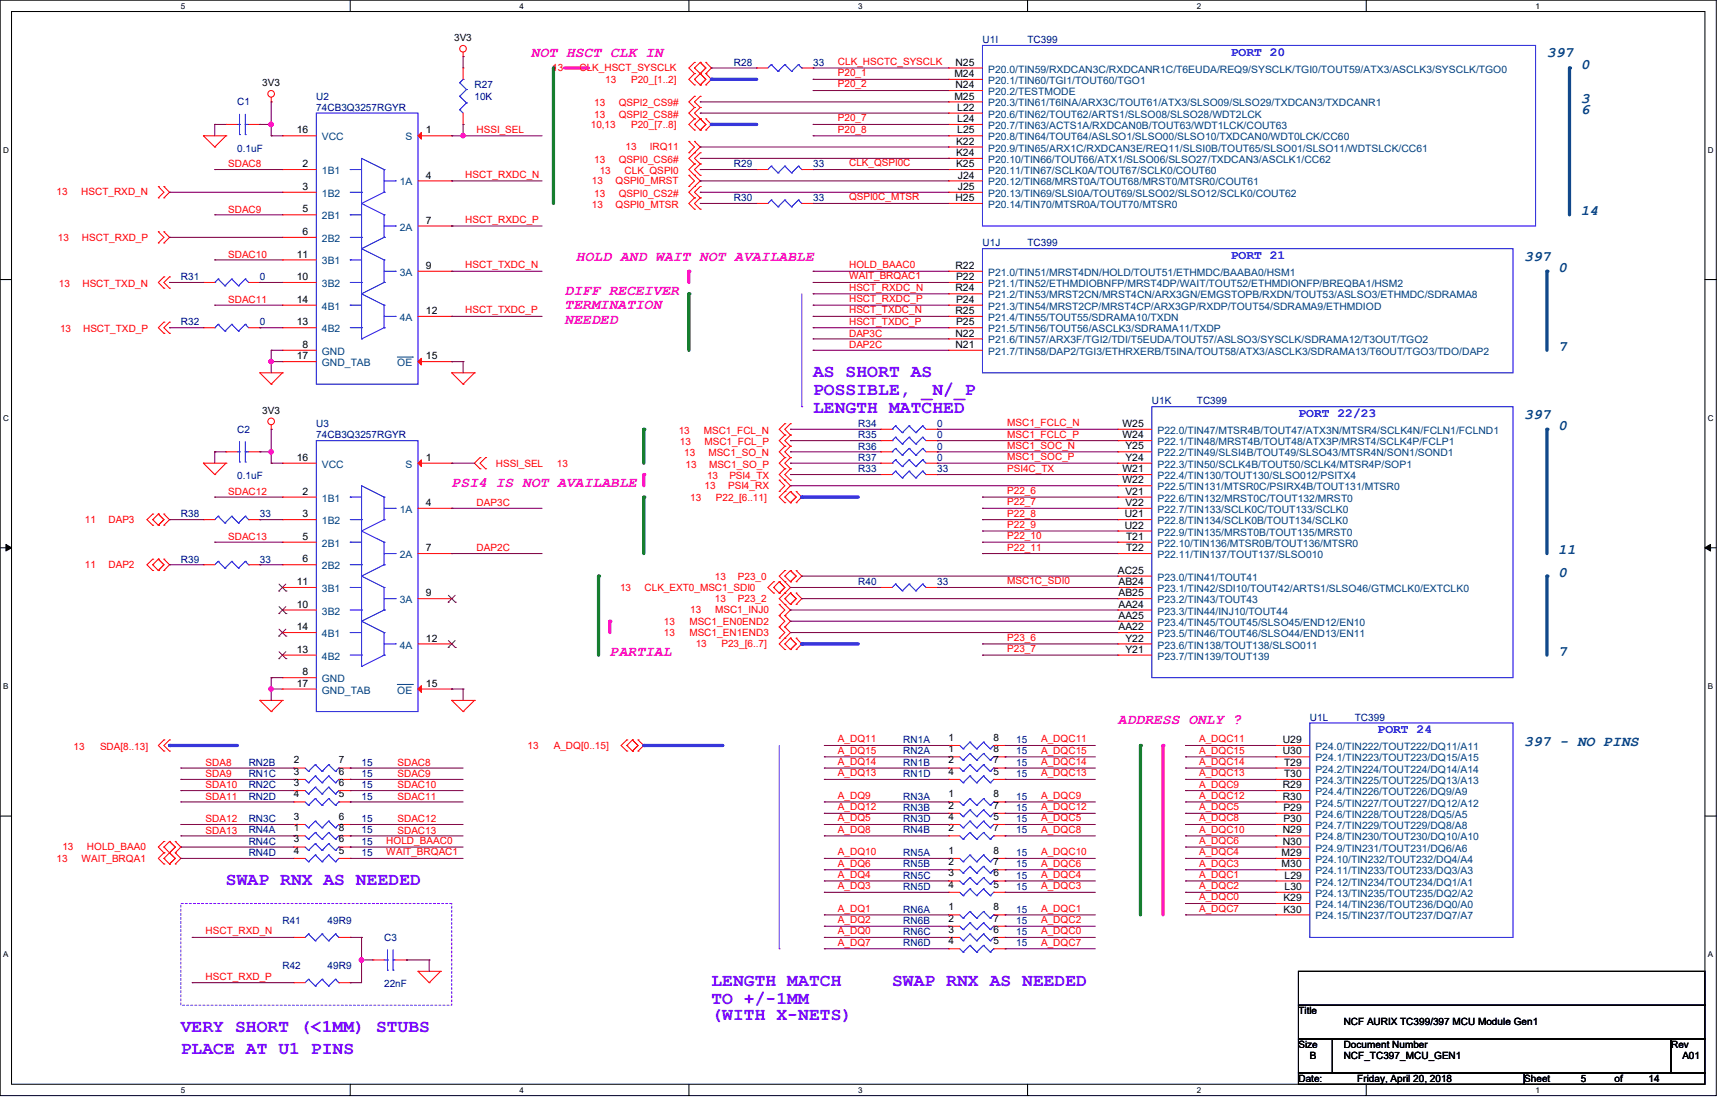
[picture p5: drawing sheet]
<svg xmlns="http://www.w3.org/2000/svg" width="432mm" height="279mm" viewBox="0 0 432 279" stroke-linecap="round" stroke-linejoin="round" font-family="sans-serif">
<defs><g id="words">
<g font-size="4.5" fill="#8000ff">
<text x="203.1" y="94.1">AS SHORT AS</text>
<text x="203.1" y="98.6">POSSIBLE, _N/_P</text>
<text x="203.1" y="103">LENGTH MATCHED</text>
<text x="56.4" y="220.9">SWAP RNX AS NEEDED</text>
<text x="177.7" y="246.3">LENGTH MATCH</text>
<text x="177.7" y="250.8">TO +/-1MM</text>
<text x="222.8" y="246.3">SWAP RNX AS NEEDED</text>
<text x="45.2" y="257.6">VERY SHORT (&lt;1MM) STUBS</text>
<text x="177.7" y="254.8">(WITH X-NETS)</text>
<text x="45.2" y="263.2">PLACE AT U1 PINS</text>
</g>
<g font-size="3.6" fill="#f0f">
<text x="132.6" y="14.4">NOT HSCT CLK IN</text>
<text x="143.8" y="65.1">HOLD AND WAIT NOT AVAILABLE</text>
<text x="141" y="73.5">DIFF RECEIVER</text>
<text x="141" y="77.2">TERMINATION</text>
<text x="141" y="80.8">NEEDED</text>
<text x="112.8" y="121.5">PSI4 IS NOT AVAILABLE</text>
<text x="152.3" y="163.8">PARTIAL</text>
<text x="279.2" y="180.7">ADDRESS ONLY ?</text>
</g>
<g font-size="3.6" fill="#004080">
<text x="386.3" y="14.4">397</text>
<text x="394.8" y="17.1">0</text>
<text x="394.8" y="25.6">3</text>
<text x="394.8" y="28.4">6</text>
<text x="394.8" y="53.8">14</text>
<text x="380.7" y="65.1">397</text>
<text x="389.1" y="67.9">0</text>
<text x="389.1" y="87.6">7</text>
<text x="380.7" y="104.6">397</text>
<text x="389.1" y="107.4">0</text>
<text x="389.1" y="138.4">11</text>
<text x="389.1" y="144">0</text>
<text x="389.1" y="163.8">7</text>
<text x="380.7" y="186.3">397 - NO PINS</text>
</g>
<g font-size="3.1" fill="#00f">
<text x="307.4" y="13.9">PORT 20</text>
<text x="307.4" y="64.7">PORT 21</text>
<text x="324.3" y="104.1">PORT 22/23</text>
<text x="344" y="183.1">PORT 24</text>
</g>
<g font-size="2.5">
<text x="113.4" y="10.2">3V3</text>
<text x="238.6" y="16.4">N25</text>
<text x="65.5" y="21.5">3V3</text>
<text x="238.3" y="19.2">M24</text>
<text x="238.6" y="22">N24</text>
<text x="238.3" y="24.8">M25</text>
<text x="239.1" y="27.6">L22</text>
<text x="74.1" y="33.3">16</text>
<text x="106.4" y="33.3">1</text>
<text x="239.1" y="30.5">L24</text>
<text x="239.1" y="33.3">L25</text>
<text x="75.6" y="41.7">2</text>
<text x="238.8" y="36.1">K22</text>
<text x="238.8" y="38.9">K24</text>
<text x="238.8" y="41.7">K25</text>
<text x="75.6" y="47.4">3</text>
<text x="106.4" y="44.6">4</text>
<text x="239.2" y="44.6">J24</text>
<text x="239.2" y="47.4">J25</text>
<text x="75.6" y="53">5</text>
<text x="238.6" y="50.2">H25</text>
<text x="75.6" y="58.7">6</text>
<text x="106.4" y="55.8">7</text>
<text x="74.1" y="64.3">11</text>
<text x="74.1" y="69.9">10</text>
<text x="106.4" y="67.1">9</text>
<text x="238.6" y="67.1">R22</text>
<text x="238.8" y="69.9">P22</text>
<text x="74.1" y="75.6">14</text>
<text x="238.6" y="72.8">R24</text>
<text x="238.8" y="75.6">P24</text>
<text x="74.1" y="81.2">13</text>
<text x="106.4" y="78.4">12</text>
<text x="238.6" y="78.4">R25</text>
<text x="238.8" y="81.2">P25</text>
<text x="74.1" y="89.7">17</text>
<text x="75.6" y="86.9">8</text>
<text x="106.4" y="89.7">15</text>
<text x="238.6" y="84">N22</text>
<text x="238.6" y="86.9">N21</text>
<text x="65.5" y="103.3">3V3</text>
<text x="280.3" y="106.6">W25</text>
<text x="280.3" y="109.4">W24</text>
<text x="281" y="112.2">Y25</text>
<text x="74.1" y="115.1">16</text>
<text x="106.4" y="115.1">1</text>
<text x="280.3" y="117.9">W21</text>
<text x="281" y="115.1">Y24</text>
<text x="75.6" y="123.5">2</text>
<text x="280.3" y="120.7">W22</text>
<text x="281" y="123.5">V21</text>
<text x="75.6" y="129.2">3</text>
<text x="106.4" y="126.3">4</text>
<text x="280.9" y="129.2">U21</text>
<text x="280.9" y="132">U22</text>
<text x="281" y="126.3">V22</text>
<text x="75.6" y="134.8">5</text>
<text x="106.4" y="137.6">7</text>
<text x="281.2" y="134.8">T21</text>
<text x="281.2" y="137.6">T22</text>
<text x="75.6" y="140.4">6</text>
<text x="279.2" y="143.3">AC25</text>
<text x="74.1" y="146.1">11</text>
<text x="106.4" y="148.9">9</text>
<text x="279.3" y="146.1">AB24</text>
<text x="279.3" y="148.9">AB25</text>
<text x="74.1" y="151.7">10</text>
<text x="279.3" y="151.7">AA24</text>
<text x="279.3" y="154.5">AA25</text>
<text x="74.1" y="157.4">14</text>
<text x="106.4" y="160.2">12</text>
<text x="279.3" y="157.4">AA22</text>
<text x="281" y="160.2">Y22</text>
<text x="74.1" y="163">13</text>
<text x="281" y="163">Y21</text>
<text x="74.1" y="171.5">17</text>
<text x="75.6" y="168.6">8</text>
<text x="106.4" y="171.5">15</text>
<text x="236.9" y="185">1</text>
<text x="248.2" y="185">8</text>
<text x="320.4" y="185.5">U29</text>
<text x="73.4" y="190.6">2</text>
<text x="84.6" y="190.6">7</text>
<text x="236.9" y="187.8">1</text>
<text x="236.9" y="190.6">2</text>
<text x="248.2" y="187.8">8</text>
<text x="248.2" y="190.6">7</text>
<text x="320.4" y="188.4">U30</text>
<text x="320.7" y="191.2">T29</text>
<text x="73.4" y="193.5">3</text>
<text x="73.4" y="196.3">3</text>
<text x="84.6" y="193.5">6</text>
<text x="84.6" y="196.3">6</text>
<text x="236.9" y="193.5">4</text>
<text x="248.2" y="193.5">5</text>
<text x="320.4" y="196.8">R29</text>
<text x="320.7" y="194">T30</text>
<text x="73.4" y="199.1">4</text>
<text x="84.6" y="199.1">5</text>
<text x="236.9" y="199.1">1</text>
<text x="236.9" y="201.9">2</text>
<text x="248.2" y="199.1">8</text>
<text x="248.2" y="201.9">7</text>
<text x="320.4" y="199.6">R30</text>
<text x="320.5" y="202.5">P29</text>
<text x="73.4" y="204.7">3</text>
<text x="73.4" y="207.6">1</text>
<text x="84.6" y="204.7">6</text>
<text x="84.6" y="207.6">8</text>
<text x="236.9" y="207.6">2</text>
<text x="236.9" y="204.7">4</text>
<text x="248.2" y="207.6">7</text>
<text x="248.2" y="204.7">5</text>
<text x="320.4" y="208.1">N29</text>
<text x="320.5" y="205.3">P30</text>
<text x="73.4" y="213.2">4</text>
<text x="73.4" y="210.4">3</text>
<text x="84.6" y="213.2">5</text>
<text x="84.6" y="210.4">6</text>
<text x="236.9" y="213.2">1</text>
<text x="248.2" y="213.2">8</text>
<text x="320.1" y="213.7">M29</text>
<text x="320.4" y="210.9">N30</text>
<text x="236.9" y="221.7">4</text>
<text x="236.9" y="216">2</text>
<text x="236.9" y="218.8">3</text>
<text x="248.2" y="221.7">5</text>
<text x="248.2" y="216">7</text>
<text x="248.2" y="218.8">6</text>
<text x="320.1" y="216.6">M30</text>
<text x="320.8" y="219.4">L29</text>
<text x="236.9" y="227.3">1</text>
<text x="248.2" y="227.3">8</text>
<text x="320.5" y="225">K29</text>
<text x="320.5" y="227.8">K30</text>
<text x="320.8" y="222.2">L30</text>
<text x="236.9" y="230.1">2</text>
<text x="236.9" y="232.9">3</text>
<text x="248.2" y="230.1">7</text>
<text x="248.2" y="232.9">6</text>
<text x="236.9" y="235.8">4</text>
<text x="248.2" y="235.8">5</text>
<text x="324.3" y="253.2">Title</text>
<text x="335.6" y="256">NCF AURIX TC399/397 MCU Module Gen1</text>
<text x="324.3" y="261.7">Size</text>
<text x="335.6" y="261.7">Document Number</text>
<text x="417.3" y="261.7">Rev</text>
<text x="327.1" y="264.5">B</text>
<text x="335.6" y="264.5">NCF_TC397_MCU_GEN1</text>
<text x="420.2" y="264.5">A01</text>
<text x="324.3" y="270.1">Date:</text>
<text x="339" y="270.1">Friday, April 20, 2018</text>
<text x="380.7" y="270.1">Sheet</text>
<text x="394.8" y="270.1">5</text>
<text x="403.2" y="270.1">of</text>
<text x="411.7" y="270.1">14</text>
</g>
<g font-size="2.5" fill="#000080">
<text x="245.4" y="10.8">U1I</text>
<text x="256.6" y="10.8">TC399</text>
<text x="183.3" y="16.4">R28</text>
<text x="203.1" y="16.4">33</text>
<text x="118.5" y="22.1">R27</text>
<text x="59.3" y="26.3">C1</text>
<text x="79" y="24.9">U2</text>
<text x="79" y="27.7">74CB3Q3257RGYR</text>
<text x="118.5" y="24.9">10K</text>
<text x="59.3" y="37.8">0.1uF</text>
<text x="183.3" y="41.8">R29</text>
<text x="203.1" y="41.8">33</text>
<text x="183.3" y="50.3">R30</text>
<text x="203.1" y="50.3">33</text>
<text x="245.4" y="61.5">U1J</text>
<text x="256.6" y="61.5">TC399</text>
<text x="45.2" y="70">R31</text>
<text x="64.9" y="70">0</text>
<text x="45.2" y="81.2">R32</text>
<text x="64.9" y="81.2">0</text>
<text x="287.7" y="101">U1K</text>
<text x="298.9" y="101">TC399</text>
<text x="79" y="106.6">U3</text>
<text x="214.3" y="106.6">R34</text>
<text x="234.1" y="106.6">0</text>
<text x="59.3" y="108">C2</text>
<text x="79" y="109.4">74CB3Q3257RGYR</text>
<text x="214.3" y="109.4">R35</text>
<text x="214.3" y="112.3">R36</text>
<text x="234.1" y="109.4">0</text>
<text x="234.1" y="112.3">0</text>
<text x="59.3" y="119.6">0.1uF</text>
<text x="214.3" y="117.9">R33</text>
<text x="214.3" y="115.1">R37</text>
<text x="234.1" y="117.9">33</text>
<text x="234.1" y="115.1">0</text>
<text x="45.2" y="129.2">R38</text>
<text x="64.9" y="129.2">33</text>
<text x="45.2" y="140.5">R39</text>
<text x="64.9" y="140.5">33</text>
<text x="214.3" y="146.1">R40</text>
<text x="234.1" y="146.1">33</text>
<text x="327.1" y="179.9">U1L</text>
<text x="338.4" y="179.9">TC399</text>
<text x="225.6" y="185.5">RN1A</text>
<text x="253.8" y="185.5">15</text>
<text x="62.1" y="191.2">RN2B</text>
<text x="90.3" y="191.2">15</text>
<text x="225.6" y="188.4">RN2A</text>
<text x="225.6" y="191.2">RN1B</text>
<text x="253.8" y="188.4">15</text>
<text x="253.8" y="191.2">15</text>
<text x="62.1" y="194">RN1C</text>
<text x="62.1" y="196.9">RN2C</text>
<text x="90.3" y="194">15</text>
<text x="90.3" y="196.9">15</text>
<text x="225.6" y="194">RN1D</text>
<text x="253.8" y="194">15</text>
<text x="62.1" y="199.6">RN2D</text>
<text x="90.3" y="199.6">15</text>
<text x="225.6" y="199.6">RN3A</text>
<text x="225.6" y="202.5">RN3B</text>
<text x="253.8" y="199.6">15</text>
<text x="253.8" y="202.5">15</text>
<text x="62.1" y="205.3">RN3C</text>
<text x="62.1" y="208.1">RN4A</text>
<text x="90.3" y="205.3">15</text>
<text x="90.3" y="208.1">15</text>
<text x="225.6" y="208.1">RN4B</text>
<text x="225.6" y="205.3">RN3D</text>
<text x="253.8" y="208.1">15</text>
<text x="253.8" y="205.3">15</text>
<text x="62.1" y="213.7">RN4D</text>
<text x="62.1" y="210.9">RN4C</text>
<text x="90.3" y="213.7">15</text>
<text x="90.3" y="210.9">15</text>
<text x="225.6" y="213.7">RN5A</text>
<text x="253.8" y="213.7">15</text>
<text x="225.6" y="216.6">RN5B</text>
<text x="225.6" y="219.4">RN5C</text>
<text x="253.8" y="216.6">15</text>
<text x="253.8" y="219.4">15</text>
<text x="225.6" y="222.2">RN5D</text>
<text x="225.6" y="227.8">RN6A</text>
<text x="253.8" y="222.2">15</text>
<text x="253.8" y="227.8">15</text>
<text x="70.5" y="230.7">R41</text>
<text x="81.8" y="230.7">49R9</text>
<text x="225.6" y="230.7">RN6B</text>
<text x="225.6" y="233.5">RN6C</text>
<text x="253.8" y="230.7">15</text>
<text x="253.8" y="233.5">15</text>
<text x="95.9" y="234.9">C3</text>
<text x="225.6" y="236.3">RN6D</text>
<text x="253.8" y="236.3">15</text>
<text x="70.5" y="241.9">R42</text>
<text x="81.8" y="241.9">49R9</text>
<text x="95.9" y="246.5">22nF</text>
</g>
<g font-size="2.5" fill="#f00">
<text x="137.9" y="17.8">13</text>
<text x="144.7" y="17.8">CLK_HSCT_SYSCLK</text>
<text x="209.3" y="16.2">CLK_HSCTC_SYSCLK</text>
<text x="151.2" y="20.6">13</text>
<text x="157.6" y="20.6">P20_[1..2]</text>
<text x="209.3" y="19">P20_1</text>
<text x="209.3" y="21.8">P20_2</text>
<text x="148.4" y="26.5">13</text>
<text x="148.4" y="29.4">13</text>
<text x="154.6" y="26.5">QSPI2_CS9#</text>
<text x="154.6" y="29.4">QSPI2_CS8#</text>
<text x="119" y="33.1">HSSI_SEL</text>
<text x="147.5" y="31.9">10,13</text>
<text x="157.6" y="31.9">P20_[7..8]</text>
<text x="209.3" y="30.3">P20_7</text>
<text x="209.3" y="33.1">P20_8</text>
<text x="57" y="41.8">SDAC8</text>
<text x="148.4" y="40.6">13</text>
<text x="154.6" y="40.6">QSPI0_CS6#</text>
<text x="156.3" y="37.5">13</text>
<text x="162.3" y="37.5">IRQ11</text>
<text x="212" y="41.6">CLK_QSPI0C</text>
<text x="116.2" y="44.4">HSCT_RXDC_N</text>
<text x="147.8" y="46">13</text>
<text x="149.8" y="43.5">13</text>
<text x="153.8" y="46">QSPI0_MRST</text>
<text x="156" y="43.5">CLK_QSPI0</text>
<text x="14.1" y="48.8">13</text>
<text x="20.3" y="48.8">HSCT_RXD_N</text>
<text x="57" y="53.1">SDAC9</text>
<text x="147.8" y="51.9">13</text>
<text x="148.4" y="49.1">13</text>
<text x="153.8" y="51.9">QSPI0_MTSR</text>
<text x="154.6" y="49.1">QSPI0_CS2#</text>
<text x="212" y="50">QSPI0C_MTSR</text>
<text x="116.2" y="55.7">HSCT_RXDC_P</text>
<text x="14.4" y="60.1">13</text>
<text x="20.4" y="60.1">HSCT_RXD_P</text>
<text x="57" y="64.3">SDAC10</text>
<text x="14.7" y="71.7">13</text>
<text x="20.6" y="71.7">HSCT_TXD_N</text>
<text x="116.2" y="67">HSCT_TXDC_N</text>
<text x="212" y="67">HOLD_BAAC0</text>
<text x="212" y="69.8">WAIT_BRQAC1</text>
<text x="57" y="75.7">SDAC11</text>
<text x="212" y="75.4">HSCT_RXDC_P</text>
<text x="212" y="72.6">HSCT_RXDC_N</text>
<text x="15" y="82.9">13</text>
<text x="20.7" y="82.9">HSCT_TXD_P</text>
<text x="116.2" y="78.2">HSCT_TXDC_P</text>
<text x="212" y="81.1">HSCT_TXDC_P</text>
<text x="212" y="78.2">HSCT_TXDC_N</text>
<text x="212" y="86.9">DAP2C</text>
<text x="212" y="84.1">DAP3C</text>
<text x="251.5" y="106.4">MSC1_FCLC_N</text>
<text x="169.5" y="108.3">13</text>
<text x="169.8" y="111.1">13</text>
<text x="170.9" y="114">13</text>
<text x="175.8" y="108.3">MSC1_FCL_N</text>
<text x="175.9" y="111.1">MSC1_FCL_P</text>
<text x="176.9" y="114">MSC1_SO_N</text>
<text x="251.5" y="109.3">MSC1_FCLC_P</text>
<text x="251.5" y="112.1">MSC1_SOC_N</text>
<text x="123.8" y="116.5">HSSI_SEL</text>
<text x="139.1" y="116.5">13</text>
<text x="171.2" y="116.8">13</text>
<text x="176.6" y="119.6">13</text>
<text x="177.1" y="116.8">MSC1_SO_P</text>
<text x="182.2" y="119.6">PSI4_TX</text>
<text x="251.5" y="117.7">PSI4C_TX</text>
<text x="251.5" y="114.9">MSC1_SOC_P</text>
<text x="57" y="123.6">SDAC12</text>
<text x="172.3" y="125">13</text>
<text x="176" y="122.1">13</text>
<text x="178.8" y="125">P22_[6..11]</text>
<text x="181.9" y="122.1">PSI4_RX</text>
<text x="251.5" y="123.4">P22_6</text>
<text x="21.2" y="130.6">11</text>
<text x="27.1" y="130.6">DAP3</text>
<text x="119" y="126.4">DAP3C</text>
<text x="251.5" y="126.2">P22_7</text>
<text x="251.5" y="129">P22_8</text>
<text x="251.5" y="131.8">P22_9</text>
<text x="57" y="134.8">SDAC13</text>
<text x="119" y="137.7">DAP2C</text>
<text x="251.5" y="134.6">P22_10</text>
<text x="251.5" y="137.5">P22_11</text>
<text x="21.2" y="141.9">11</text>
<text x="27.1" y="141.9">DAP2</text>
<text x="154.9" y="147.5">13</text>
<text x="161" y="147.5">CLK_EXT0_MSC1_SDI0</text>
<text x="178.5" y="144.7">13</text>
<text x="184.3" y="144.7">P23_0</text>
<text x="251.5" y="145.9">MSC1C_SDI0</text>
<text x="165.8" y="156">13</text>
<text x="172.2" y="156">MSC1_EN0END2</text>
<text x="172.3" y="153.2">13</text>
<text x="178.5" y="150.3">13</text>
<text x="178.6" y="153.2">MSC1_INJ0</text>
<text x="184.3" y="150.3">P23_2</text>
<text x="165.8" y="158.8">13</text>
<text x="172.2" y="158.8">MSC1_EN1END3</text>
<text x="173.7" y="161.6">13</text>
<text x="180.2" y="161.6">P23_[6..7]</text>
<text x="251.5" y="160">P23_6</text>
<text x="251.5" y="162.8">P23_7</text>
<text x="209.3" y="185.4">A_DQ11</text>
<text x="260" y="185.4">A_DQC11</text>
<text x="299.5" y="185.4">A_DQC11</text>
<text x="18.4" y="187.2">13</text>
<text x="25" y="187.2">SDA[8..13]</text>
<text x="51.4" y="191.2">SDA8</text>
<text x="99.3" y="191.2">SDAC8</text>
<text x="131.7" y="187">13</text>
<text x="138.3" y="187">A_DQ[0..15]</text>
<text x="209.3" y="191">A_DQ14</text>
<text x="209.3" y="188.2">A_DQ15</text>
<text x="260" y="191">A_DQC14</text>
<text x="260" y="188.2">A_DQC15</text>
<text x="299.5" y="191">A_DQC14</text>
<text x="299.5" y="188.2">A_DQC15</text>
<text x="51.4" y="194.1">SDA9</text>
<text x="51.4" y="196.9">SDA10</text>
<text x="99.3" y="194.1">SDAC9</text>
<text x="99.3" y="196.9">SDAC10</text>
<text x="209.3" y="193.8">A_DQ13</text>
<text x="260" y="193.8">A_DQC13</text>
<text x="299.5" y="196.6">A_DQC9</text>
<text x="299.5" y="193.8">A_DQC13</text>
<text x="51.4" y="199.7">SDA11</text>
<text x="99.3" y="199.7">SDAC11</text>
<text x="209.3" y="199.5">A_DQ9</text>
<text x="209.3" y="202.3">A_DQ12</text>
<text x="260" y="199.5">A_DQC9</text>
<text x="260" y="202.3">A_DQC12</text>
<text x="299.5" y="202.3">A_DQC5</text>
<text x="299.5" y="199.5">A_DQC12</text>
<text x="51.4" y="205.3">SDA12</text>
<text x="51.4" y="208.2">SDA13</text>
<text x="99.3" y="205.3">SDAC12</text>
<text x="99.3" y="208.2">SDAC13</text>
<text x="209.3" y="205.1">A_DQ5</text>
<text x="209.3" y="207.9">A_DQ8</text>
<text x="260" y="205.1">A_DQC5</text>
<text x="260" y="207.9">A_DQC8</text>
<text x="299.5" y="205.1">A_DQC8</text>
<text x="299.5" y="207.9">A_DQC10</text>
<text x="14.1" y="215.2">13</text>
<text x="15.6" y="212.3">13</text>
<text x="20.3" y="215.2">WAIT_BRQA1</text>
<text x="21.7" y="212.3">HOLD_BAA0</text>
<text x="96.5" y="210.7">HOLD_BAAC0</text>
<text x="96.5" y="213.6">WAIT_BRQAC1</text>
<text x="209.3" y="213.6">A_DQ10</text>
<text x="260" y="213.6">A_DQC10</text>
<text x="299.5" y="213.6">A_DQC4</text>
<text x="299.5" y="210.7">A_DQC6</text>
<text x="209.3" y="219.2">A_DQ4</text>
<text x="209.3" y="216.4">A_DQ6</text>
<text x="260" y="219.2">A_DQC4</text>
<text x="260" y="216.4">A_DQC6</text>
<text x="299.5" y="219.2">A_DQC1</text>
<text x="299.5" y="216.4">A_DQC3</text>
<text x="209.3" y="227.7">A_DQ1</text>
<text x="209.3" y="222">A_DQ3</text>
<text x="260" y="227.7">A_DQC1</text>
<text x="260" y="222">A_DQC3</text>
<text x="299.5" y="224.8">A_DQC0</text>
<text x="299.5" y="222">A_DQC2</text>
<text x="299.5" y="227.7">A_DQC7</text>
<text x="51.4" y="233.3">HSCT_RXD_N</text>
<text x="209.3" y="233.3">A_DQ0</text>
<text x="209.3" y="230.5">A_DQ2</text>
<text x="260" y="233.3">A_DQC0</text>
<text x="260" y="230.5">A_DQC2</text>
<text x="209.3" y="236.1">A_DQ7</text>
<text x="260" y="236.1">A_DQC7</text>
<text x="51.4" y="244.6">HSCT_RXD_P</text>
</g>
<g font-size="2.5" fill="#004080">
<text x="246.8" y="18.1">P20.0/TIN59/RXDCAN3C/RXDCANR1C/T6EUDA/REQ9/SYSCLK/TGI0/TOUT59/ATX3/ASCLK3/SYSCLK/TGO0</text>
<text x="246.8" y="21">P20.1/TIN60/TGI1/TOUT60/TGO1</text>
<text x="246.8" y="23.7">P20.2/TESTMODE</text>
<text x="246.8" y="26.6">P20.3/TIN61/T6INA/ARX3C/TOUT61/ATX3/SLSO09/SLSO29/TXDCAN3/TXDCANR1</text>
<text x="246.8" y="29.4">P20.6/TIN62/TOUT62/ARTS1/SLSO08/SLSO28/WDT2LCK</text>
<text x="80.4" y="35.1">VCC</text>
<text x="101.3" y="35.1">S</text>
<text x="246.8" y="32.2">P20.7/TIN63/ACTS1A/RXDCAN0B/TOUT63/WDT1LCK/COUT63</text>
<text x="246.8" y="35.1">P20.8/TIN64/TOUT64/ASLSO1/SLSO00/SLSO10/TXDCAN0/WDT0LCK/CC60</text>
<text x="246.8" y="37.8">P20.9/TIN65/ARX1C/RXDCAN3E/REQ11/SLSI0B/TOUT65/SLSO01/SLSO11/WDTSLCK/CC61</text>
<text x="246.8" y="40.7">P20.10/TIN66/TOUT66/ATX1/SLSO06/SLSO27/TXDCAN3/ASCLK1/CC62</text>
<text x="80.4" y="43.5">1B1</text>
<text x="99.8" y="46.3">1A</text>
<text x="246.8" y="43.5">P20.11/TIN67/SCLK0A/TOUT67/SCLK0/COUT60</text>
<text x="246.8" y="46.3">P20.12/TIN68/MRST0A/TOUT68/MRST0/MTSR0/COUT61</text>
<text x="80.4" y="49.1">1B2</text>
<text x="246.8" y="49.1">P20.13/TIN69/SLSI0A/TOUT69/SLSO02/SLSO12/SCLK0/COUT62</text>
<text x="246.8" y="51.9">P20.14/TIN70/MTSR0A/TOUT70/MTSR0</text>
<text x="80.4" y="54.8">2B1</text>
<text x="99.8" y="57.6">2A</text>
<text x="80.4" y="60.4">2B2</text>
<text x="80.4" y="66">3B1</text>
<text x="80.4" y="71.7">3B2</text>
<text x="99.8" y="68.9">3A</text>
<text x="246.8" y="68.9">P21.0/TIN51/MRST4DN/HOLD/TOUT51/ETHMDC/BAABA0/HSM1</text>
<text x="246.8" y="71.7">P21.1/TIN52/ETHMDIOBNFP/MRST4DP/WAIT/TOUT52/ETHMDIONFP/BREQBA1/HSM2</text>
<text x="80.4" y="77.3">4B1</text>
<text x="246.8" y="74.5">P21.2/TIN53/MRST2CN/MRST4CN/ARX3GN/EMGSTOPB/RXDN/TOUT53/ASLSO3/ETHMDC/SDRAMA8</text>
<text x="246.8" y="77.3">P21.3/TIN54/MRST2CP/MRST4CP/ARX3GP/RXDP/TOUT54/SDRAMA9/ETHMDIOD</text>
<text x="80.4" y="83">4B2</text>
<text x="99.8" y="80.1">4A</text>
<text x="246.8" y="80.1">P21.4/TIN55/TOUT55/SDRAMA10/TXDN</text>
<text x="246.8" y="83">P21.5/TIN56/TOUT56/ASCLK3/SDRAMA11/TXDP</text>
<text x="80.4" y="88.6">GND</text>
<text x="246.8" y="85.8">P21.6/TIN57/ARX3F/TGI2/TDI/T5EUDA/TOUT57/ASLSO3/SYSCLK/SDRAMA12/T3OUT/TGO2</text>
<text x="246.8" y="88.6">P21.7/TIN58/DAP2/TGI3/ETHRXERB/T5INA/TOUT58/ATX3/ASCLK3/SDRAMA13/T6OUT/TGO3/TDO/DAP2</text>
<text x="80.4" y="91.4">GND_TAB</text>
<text x="99.2" y="91.4">OE</text>
<text x="289" y="108.3">P22.0/TIN47/MTSR4B/TOUT47/ATX3N/MTSR4/SCLK4N/FCLN1/FCLND1</text>
<text x="289" y="111.2">P22.1/TIN48/MRST4B/TOUT48/ATX3P/MRST4/SCLK4P/FCLP1</text>
<text x="289" y="114">P22.2/TIN49/SLSI4B/TOUT49/SLSO43/MTSR4N/SON1/SOND1</text>
<text x="80.4" y="116.8">VCC</text>
<text x="101.3" y="116.8">S</text>
<text x="289" y="116.8">P22.3/TIN50/SCLK4B/TOUT50/SCLK4/MTSR4P/SOP1</text>
<text x="289" y="119.6">P22.4/TIN130/TOUT130/SLSO012/PSITX4</text>
<text x="80.4" y="125.3">1B1</text>
<text x="289" y="122.4">P22.5/TIN131/MTSR0C/PSIRX4B/TOUT131/MTSR0</text>
<text x="289" y="125.3">P22.6/TIN132/MRST0C/TOUT132/MRST0</text>
<text x="80.4" y="130.9">1B2</text>
<text x="99.8" y="128.1">1A</text>
<text x="289" y="128.1">P22.7/TIN133/SCLK0C/TOUT133/SCLK0</text>
<text x="289" y="130.9">P22.8/TIN134/SCLK0B/TOUT134/SCLK0</text>
<text x="80.4" y="136.5">2B1</text>
<text x="289" y="133.7">P22.9/TIN135/MRST0B/TOUT135/MRST0</text>
<text x="289" y="136.5">P22.10/TIN136/MTSR0B/TOUT136/MTSR0</text>
<text x="80.4" y="142.2">2B2</text>
<text x="99.8" y="139.4">2A</text>
<text x="289" y="139.4">P22.11/TIN137/TOUT137/SLSO010</text>
<text x="80.4" y="147.8">3B1</text>
<text x="289" y="145">P23.0/TIN41/TOUT41</text>
<text x="289" y="147.8">P23.1/TIN42/SDI10/TOUT42/ARTS1/SLSO46/GTMCLK0/EXTCLK0</text>
<text x="80.4" y="153.5">3B2</text>
<text x="99.8" y="150.6">3A</text>
<text x="289" y="150.6">P23.2/TIN43/TOUT43</text>
<text x="289" y="153.5">P23.3/TIN44/INJ10/TOUT44</text>
<text x="80.4" y="159.1">4B1</text>
<text x="99.8" y="161.9">4A</text>
<text x="289" y="156.3">P23.4/TIN45/TOUT45/SLSO45/END12/EN10</text>
<text x="289" y="159.1">P23.5/TIN46/TOUT46/SLSO44/END13/EN11</text>
<text x="289" y="161.9">P23.6/TIN138/TOUT138/SLSO011</text>
<text x="80.4" y="164.7">4B2</text>
<text x="289" y="164.7">P23.7/TIN139/TOUT139</text>
<text x="80.4" y="170.4">GND</text>
<text x="80.4" y="173.2">GND_TAB</text>
<text x="99.2" y="173.2">OE</text>
<text x="328.5" y="187.3">P24.0/TIN222/TOUT222/DQ11/A11</text>
<text x="328.5" y="190.1">P24.1/TIN223/TOUT223/DQ15/A15</text>
<text x="328.5" y="192.9">P24.2/TIN224/TOUT224/DQ14/A14</text>
<text x="328.5" y="195.8">P24.3/TIN225/TOUT225/DQ13/A13</text>
<text x="328.5" y="198.5">P24.4/TIN226/TOUT226/DQ9/A9</text>
<text x="328.5" y="201.4">P24.5/TIN227/TOUT227/DQ12/A12</text>
<text x="328.5" y="204.2">P24.6/TIN228/TOUT228/DQ5/A5</text>
<text x="328.5" y="207">P24.7/TIN229/TOUT229/DQ8/A8</text>
<text x="328.5" y="209.8">P24.8/TIN230/TOUT230/DQ10/A10</text>
<text x="328.5" y="212.6">P24.9/TIN231/TOUT231/DQ6/A6</text>
<text x="328.5" y="215.5">P24.10/TIN232/TOUT232/DQ4/A4</text>
<text x="328.5" y="218.3">P24.11/TIN233/TOUT233/DQ3/A3</text>
<text x="328.5" y="221.1">P24.12/TIN234/TOUT234/DQ1/A1</text>
<text x="328.5" y="223.9">P24.13/TIN235/TOUT235/DQ2/A2</text>
<text x="328.5" y="226.7">P24.14/TIN236/TOUT236/DQ0/A0</text>
<text x="328.5" y="229.6">P24.15/TIN237/TOUT237/DQ7/A7</text>
</g>
<g font-size="2">
<text x="45.2" y="2.2">5</text>
<text x="129.8" y="2.2">4</text>
<text x="214.3" y="2.2">3</text>
<text x="298.9" y="2.2">2</text>
<text x="383.5" y="2.2">1</text>
<text x=".8" y="38.1">D</text>
<text x="426.5" y="38.1">D</text>
<text x=".8" y="105.1">C</text>
<text x="426.5" y="105.1">C</text>
<text x=".8" y="172">B</text>
<text x="426.5" y="172">B</text>
<text x=".8" y="239">A</text>
<text x="426.5" y="239">A</text>
<text x="45.2" y="272.9">5</text>
<text x="129.8" y="272.9">4</text>
<text x="214.3" y="272.9">3</text>
<text x="298.9" y="272.9">2</text>
<text x="383.5" y="272.9">1</text>
</g>
</g></defs>
<path d="M0 0h428.6v273.6h-428.6zM2.9 2.9h422.9v267.8h-422.9z" fill="none" stroke="#000" stroke-width=".25"/>
<g fill="#fff">
<path d="M45.2 .4h1.1v2.2h-1.1z"/>
<path d="M45.2 271.1h1.1v2.2h-1.1z"/>
</g>
<path d="M87.5 0v2.9M87.5 270.7v2.9" fill="none" stroke="#000" stroke-width=".25"/>
<g fill="#fff">
<path d="M129.8 .4h1.1v2.2h-1.1z"/>
<path d="M129.8 271.1h1.1v2.2h-1.1z"/>
</g>
<path d="M172 0v2.9M172 270.7v2.9" fill="none" stroke="#000" stroke-width=".25"/>
<g fill="#fff">
<path d="M214.3 .4h1.1v2.2h-1.1z"/>
<path d="M214.3 271.1h1.1v2.2h-1.1z"/>
</g>
<path d="M256.6 0v2.9M256.6 270.7v2.9" fill="none" stroke="#000" stroke-width=".25"/>
<g fill="#fff">
<path d="M298.9 .4h1.1v2.2h-1.1z"/>
<path d="M298.9 271.1h1.1v2.2h-1.1z"/>
</g>
<path d="M341.2 0v2.9M341.2 270.7v2.9" fill="none" stroke="#000" stroke-width=".25"/>
<g fill="#fff">
<path d="M383.5 .4h1.1v2.2h-1.1z"/>
<path d="M383.5 271.1h1.1v2.2h-1.1z"/>
<path d="M.8 36.3h1.4v2.3h-1.4z"/>
<path d="M426.5 36.3h1.4v2.3h-1.4z"/>
<path d="M.8 103.3h1.4v2.2h-1.4z"/>
<path d="M426.5 103.3h1.4v2.2h-1.4z"/>
</g>
<path d="M0 69.8h2.9M425.8 69.8h2.8" fill="none" stroke="#000" stroke-width=".25"/>
<g fill="#fff">
<path d="M.8 170.2h1.3v2.3h-1.3z"/>
<path d="M426.5 170.2h1.3v2.3h-1.3z"/>
</g>
<path d="M0 136.8h2.9M425.8 136.8h2.8" fill="none" stroke="#000" stroke-width=".25"/>
<path d="M1.5 135.9l1.4 .9-1.4 .8zM425.8 136.8l1.4-.9v1.7z" fill="#000" stroke="#000" stroke-width=".25"/>
<g fill="#fff">
<path d="M.8 237.2h1.3v2.2h-1.3z"/>
<path d="M426.5 237.2h1.3v2.2h-1.3z"/>
</g>
<path d="M0 203.8h2.9M425.8 203.8h2.8" fill="none" stroke="#000" stroke-width=".25"/>
<path d="M45.2 225.6h67.6v25.4h-67.6z" fill="none" stroke="#8000ff" stroke-width=".25" stroke-dasharray=".5"/>
<path d="M392 17v36.6" fill="none" stroke="#004080" stroke-width=".8"/>
<circle cx="392" cy="17" r=".4" fill="#004080"/>
<path d="M386.3 67.7v19.8" fill="none" stroke="#004080" stroke-width=".8"/>
<circle cx="386.3" cy="67.7" r=".4" fill="#004080"/>
<path d="M386.3 107.2v31" fill="none" stroke="#004080" stroke-width=".8"/>
<circle cx="386.3" cy="107.2" r=".4" fill="#004080"/>
<path d="M386.3 143.8v19.8" fill="none" stroke="#004080" stroke-width=".8"/>
<circle cx="386.3" cy="143.8" r=".4" fill="#004080"/>
<path d="M200.2 73.4v28.2M200.2 101.6h.1M194.6 186.1v50.8M194.6 236.9h.1" fill="none" stroke="#8000ff" stroke-width=".25"/>
<path d="M138.2 17v33.8" fill="none" stroke="#008000" stroke-width=".8"/>
<circle cx="138.2" cy="17" r=".4" fill="#008000"/>
<path d="M141 17h5.7" fill="none" stroke="#f0f" stroke-width=".8"/>
<circle cx="146.7" cy="17" r=".4" fill="#f0f"/>
<path d="M172 73.4v14.1" fill="none" stroke="#008000" stroke-width=".8"/>
<circle cx="172" cy="73.4" r=".4" fill="#008000"/>
<path d="M172 67.7v2.8" fill="none" stroke="#f0f" stroke-width=".8"/>
<circle cx="172" cy="67.7" r=".4" fill="#f0f"/>
<path d="M160.8 107.2v8.5" fill="none" stroke="#008000" stroke-width=".8"/>
<circle cx="160.8" cy="107.2" r=".4" fill="#008000"/>
<path d="M160.8 118.5v2.8" fill="none" stroke="#f0f" stroke-width=".8"/>
<circle cx="160.8" cy="118.5" r=".4" fill="#f0f"/>
<path d="M160.8 124.1v14.1" fill="none" stroke="#008000" stroke-width=".8"/>
<circle cx="160.8" cy="124.1" r=".4" fill="#008000"/>
<path d="M149.5 143.8v19.8" fill="none" stroke="#008000" stroke-width=".8"/>
<circle cx="149.5" cy="143.8" r=".4" fill="#008000"/>
<path d="M152.3 155.1v2.8" fill="none" stroke="#f0f" stroke-width=".8"/>
<circle cx="152.3" cy="155.1" r=".4" fill="#f0f"/>
<path d="M284.8 186.1v42.3" fill="none" stroke="#008000" stroke-width=".8"/>
<circle cx="284.8" cy="186.1" r=".4" fill="#008000"/>
<path d="M290.4 186.1v42.3" fill="none" stroke="#f0f" stroke-width=".8"/>
<circle cx="290.4" cy="186.1" r=".4" fill="#f0f"/>
<g fill="none" stroke="#f00" stroke-width=".25">
<path d="M115.7 14.1h.1M115.7 17h.1M115.7 13v1.1M115.7 17v2.8M173.4 15.6h.1M173.4 17h.1M173.4 18.4h.1M173.4 19.8h.1M173.4 17l1.5 1.4M173.4 15.6l-1.4 1.4 1.4 1.4M173.4 19.8l1.5 1.4M173.4 18.4l-1.4 1.4 1.4 1.4"/>
<path d="M174.9 18.4h.1M174.9 15.6h.1M174.9 15.6l1.4 1.4-2.9 2.8M174.9 15.6l-1.5 1.4M174.9 18.4l1.4 1.4-1.4 1.4M176.3 15.6h.1M176.3 18.4h.1M176.3 15.6l1.4 1.4-1.4 1.4M176.3 18.4l1.4 1.4-1.4 1.4M189 17h.1M189 17h2.8M200.2 17h2.9"/>
<path d="M203.1 17h.1M236.9 17h.1M236.9 19.8h.1M236.9 17h8.5M236.9 19.8h8.5M50.8 33.9h.1M50.8 33.9h5.6M50.8 33.9l2.8 2.8M53.6 36.7h.1M56.4 33.9h.1M56.4 31.1h.1M56.4 33.9l-2.8 2.8"/>
<path d="M56.4 31.1h2.9M62.1 31.1h2.8M64.9 31.1h.1M67.7 25.4h.1M67.7 24.3v1.1M70.5 33.9h.1M70.5 33.9h8.5M104.4 33.9h8.4M112.8 33.9h.1M115.7 31.1h.1M115.7 28.2v2.9M172 38.1h.1"/>
<path d="M172 35.3h.1M172 35.3l1.4 1.4-1.4 1.4M173.4 38.1h.1M173.4 24h.1M173.4 26.8h.1M173.4 29.7h.1M173.4 35.3h.1M173.4 21.2h.1M173.4 31.1h.1M173.4 32.5h.1M173.4 35.3l1.5 1.4-2.9 2.8 1.4 1.4M173.4 24l-1.4 1.4 1.4 1.4"/>
<path d="M173.4 26.8l-1.4 1.4 1.4 1.5M173.4 31.1l1.5 1.4M173.4 29.7l-1.4 1.4 1.4 1.4M174.9 38.1h.1M174.9 24h.1M174.9 26.8h.1M174.9 29.7h.1M174.9 21.2h.1M174.9 32.5h.1M174.9 38.1l-1.5 1.4 1.5 1.4M174.9 24l-1.5 1.4 1.5 1.4M174.9 26.8l-1.5 1.4 2.9 2.9-1.4 1.4"/>
<path d="M174.9 29.7l-1.5 1.4M176.3 21.2h.1M176.3 29.7h.1M176.3 32.5h.1M176.3 29.7l1.4 1.4-1.4 1.4M236.9 22.6h.1M236.9 25.4h.1M236.9 28.2h.1M236.9 31.1h.1M236.9 33.9h.1M236.9 36.7h.1M236.9 39.5h.1"/>
<path d="M236.9 33.9h8.5M236.9 22.6h8.5M236.9 25.4h8.5M236.9 28.2h8.5M236.9 31.1h8.5M236.9 36.7h8.5M236.9 39.5h8.5M39.5 49.4h.1M39.5 46.6h.1M39.5 57.9h.1M39.5 46.6l1.4 1.4-1.4 1.4M39.5 57.9l1.4 1.4-1.4 1.4"/>
<path d="M40.9 46.6h.1M40.9 49.4h.1M40.9 57.9h.1M40.9 46.6l1.4 1.4-1.4 1.4M40.9 57.9l1.4 1.4-1.4 1.4M70.5 53.6h.1M70.5 48h.1M70.5 42.3h.1M70.5 59.3h.1M70.5 53.6h8.5M70.5 48h8.5M70.5 42.3h8.5"/>
<path d="M70.5 59.3h8.5M104.4 45.2h8.4M104.4 56.4h8.4M112.8 45.2h.1M112.8 56.4h.1M172 46.6h.1M172 43.8h.1M172 43.8l1.4 1.4-1.4 1.4M173.4 46.6h.1M173.4 49.4h.1M173.4 52.2h.1M173.4 40.9h.1"/>
<path d="M173.4 43.8h.1M173.4 46.6l-1.4 1.4 1.4 1.4M173.4 49.4l-1.4 1.4 1.4 1.4M173.4 40.9l-1.4 1.4 1.4 1.5M173.4 43.8l1.5 1.4-1.5 1.4M174.9 46.6h.1M174.9 49.4h.1M174.9 52.2h.1M174.9 40.9h.1M174.9 43.8h.1M174.9 46.6l-1.5 1.4 1.5 1.4M174.9 49.4l-1.5 1.4 1.5 1.4"/>
<path d="M174.9 40.9l-1.5 1.4 1.5 1.5M189 42.3h.1M189 50.8h.1M189 42.3h2.8M189 50.8h2.8M200.2 42.3h2.9M200.2 50.8h2.9M203.1 42.3h.1M203.1 50.8h.1M236.9 42.3h.1M236.9 45.2h.1M236.9 48h.1"/>
<path d="M236.9 50.8h.1M236.9 48h8.5M236.9 42.3h8.5M236.9 45.2h8.5M236.9 50.8h8.5M39.5 60.7h.1M40.9 69.1h.1M40.9 72h.1M40.9 60.7h.1M40.9 69.1l-1.4 1.4 1.4 1.5M42.3 69.1h.1M42.3 72h.1"/>
<path d="M42.3 69.1l-1.4 1.4 1.4 1.5M50.8 70.5h.1M50.8 70.5h2.8M62.1 70.5h2.8M64.9 70.5h.1M70.5 64.9h.1M70.5 70.5h.1M70.5 76.2h.1M70.5 70.5h8.5M70.5 76.2h8.5M70.5 64.9h8.5M104.4 67.7h8.4"/>
<path d="M104.4 79h8.4M112.8 67.7h.1M112.8 79h.1M236.9 67.7h.1M236.9 70.5h.1M236.9 73.4h.1M236.9 76.2h.1M236.9 79h.1M236.9 67.7h8.5M236.9 70.5h8.5M236.9 73.4h8.5M236.9 76.2h8.5"/>
<path d="M236.9 79h8.5M40.9 80.4h.1M40.9 83.2h.1M40.9 80.4l-1.4 1.4 1.4 1.4M42.3 80.4h.1M42.3 83.2h.1M42.3 80.4l-1.4 1.4 1.4 1.4M50.8 81.8h.1M50.8 81.8h2.8M62.1 81.8h2.8M64.9 93.1h.1M64.9 81.8h.1"/>
<path d="M64.9 93.1h5.6M64.9 93.1l2.8 2.8M67.7 95.9h.1M70.5 93.1h.1M70.5 87.5h.1M70.5 81.8h.1M70.5 90.3h.1M70.5 93.1l-2.8 2.8M70.5 81.8h8.5M70.5 87.5h8.5M70.5 90.3h8.5M104.4 90.3h8.4"/>
<path d="M112.8 93.1h.1M112.8 90.3h.1M112.8 93.1h5.7M112.8 93.1l2.9 2.8M115.7 95.9h.1M118.5 93.1h.1M118.5 93.1l-2.8 2.8M236.9 81.8h.1M236.9 84.6h.1M236.9 87.5h.1M236.9 81.8h8.5M236.9 84.6h8.5"/>
<path d="M236.9 87.5h8.5M50.8 115.7h.1M50.8 115.7h5.6M50.8 115.7l2.8 2.8M53.6 118.5h.1M56.4 115.7h.1M56.4 112.8h.1M56.4 115.7l-2.8 2.8M56.4 112.8h2.9M62.1 112.8h2.8M64.9 112.8h.1M67.7 107.2h.1"/>
<path d="M67.7 106.1v1.1M70.5 115.7h.1M70.5 115.7h8.5M104.4 115.7h8.4M112.8 115.7h.1M119.9 114.3h.1M119.9 117.1h.1M119.9 114.3l-1.4 1.4 1.4 1.4M121.3 117.1h.1M121.3 114.3h.1M121.3 114.3l-1.4 1.4 1.4 1.4M194.6 119.9h.1"/>
<path d="M194.6 119.9l1.4 1.4-1.4 1.4M196 119.9h.1M196 117.1h.1M196 105.8h.1M196 108.6h.1M196 111.4h.1M196 114.3h.1M196 117.1l-1.4 1.4 2.8 2.8-1.4 1.4M196 105.8l-1.4 1.4 1.4 1.4M196 108.6l-1.4 1.4 1.4 1.4M196 111.4l-1.4 1.4 1.4 1.5M196 114.3l-1.4 1.4 1.4 1.4"/>
<path d="M197.4 117.1h.1M197.4 119.9h.1M197.4 105.8h.1M197.4 108.6h.1M197.4 111.4h.1M197.4 114.3h.1M197.4 117.1l-1.4 1.4 1.4 1.4M197.4 105.8l-1.4 1.4 1.4 1.4M197.4 108.6l-1.4 1.4 1.4 1.4M197.4 111.4l-1.4 1.4 1.4 1.5M197.4 114.3l-1.4 1.4 1.4 1.4M220 118.5h.1"/>
<path d="M220 115.7h.1M220 110h.1M220 107.2h.1M220 112.8h.1M220 115.7h2.8M220 112.8h2.8M220 118.5h2.8M220 110h2.8M220 107.2h2.8M231.3 115.7h2.8M231.3 112.8h2.8M231.3 118.5h2.8"/>
<path d="M231.3 110h2.8M231.3 107.2h2.8M234.1 118.5h.1M234.1 115.7h.1M234.1 110h.1M234.1 107.2h.1M234.1 112.8h.1M279.2 107.2h.1M279.2 110h.1M279.2 112.8h.1M279.2 115.7h.1M279.2 118.5h.1"/>
<path d="M279.2 115.7h8.5M279.2 112.8h8.5M279.2 118.5h8.5M279.2 110h8.5M279.2 107.2h8.5M38.1 139.6h.1M38.1 128.4h.1M38.1 129.8h.1M38.1 131.1h.1M38.1 139.6l-1.4 1.4 1.4 1.5M38.1 129.8l1.4 1.3M38.1 128.4l-1.4 1.4 1.4 1.3"/>
<path d="M39.5 139.6h.1M39.5 131.1h.1M39.5 128.4h.1M39.5 139.6l1.4 1.4-1.4 1.5M39.5 139.6l-1.4 1.4M39.5 128.4l1.4 1.4-1.4 1.3M39.5 128.4l-1.4 1.4M40.9 139.6h.1M40.9 128.4h.1M40.9 131.1h.1M40.9 139.6l1.4 1.4-1.4 1.5M40.9 128.4l1.4 1.4-1.4 1.3"/>
<path d="M50.8 129.8h.1M50.8 129.8h2.8M62.1 129.8h2.8M64.9 129.8h.1M70.5 135.4h.1M70.5 129.8h.1M70.5 124.1h.1M70.5 129.8h8.5M70.5 124.1h8.5M70.5 135.4h8.5M104.4 126.9h8.4M104.4 138.2h8.4"/>
<path d="M112.8 126.9h.1M112.8 138.2h.1M194.6 122.7h.1M196 122.7h.1M196 124.1h.1M196 125.5h.1M196 124.1l1.4 1.4M196 122.7l-1.4 1.4 1.4 1.4M197.4 125.5h.1M197.4 122.7h.1M197.4 122.7l1.4 1.4-1.4 1.4M197.4 122.7l-1.4 1.4"/>
<path d="M198.8 122.7h.1M198.8 125.5h.1M198.8 122.7l1.4 1.4-1.4 1.4M279.2 121.3h.1M279.2 124.1h.1M279.2 126.9h.1M279.2 129.8h.1M279.2 132.6h.1M279.2 135.4h.1M279.2 138.2h.1M279.2 129.8h8.5M279.2 121.3h8.5"/>
<path d="M279.2 124.1h8.5M279.2 126.9h8.5M279.2 132.6h8.5M279.2 135.4h8.5M279.2 138.2h8.5M38.1 141h.1M38.1 142.5h.1M38.1 141l1.4 1.5M39.5 142.5h.1M40.9 142.5h.1M50.8 141h.1M50.8 141h2.8"/>
<path d="M62.1 141h2.8M64.9 141h.1M70.5 141h.1M70.5 146.7h.1M70.5 152.3h.1M70.5 157.9h.1M70.5 146.7h8.5M70.5 152.3h8.5M70.5 157.9h8.5M70.5 141h8.5M104.4 149.5h8.4M112.8 149.5h.1"/>
<path d="M193.2 145.2h.1M193.2 146.7h.1M193.2 148.1h.1M193.2 145.2l-1.4 1.5 1.4 1.4M193.2 146.7l1.4 1.4M194.6 153.7h.1M194.6 150.9h.1M194.6 156.5h.1M194.6 159.3h.1M194.6 148.1h.1M194.6 145.2h.1M194.6 145.2l1.4 1.5-1.4 1.4"/>
<path d="M194.6 150.9l1.4 1.4-1.4 1.4M194.6 153.7l1.4 1.4-1.4 1.4M194.6 156.5l1.4 1.4-1.4 1.4M194.6 145.2l-1.4 1.5M196 150.9h.1M196 153.7h.1M196 156.5h.1M196 159.3h.1M196 142.5h.1M196 143.8h.1M196 145.2h.1M196 148.1h.1"/>
<path d="M196 149.5h.1M196 150.9l1.4 1.4-1.4 1.4M196 153.7l1.4 1.4-1.4 1.4M196 156.5l1.4 1.4-1.4 1.4M196 145.2l1.4 1.5-2.8 2.8 1.4 1.4M196 143.8l1.4 1.4M196 142.5l-1.4 1.3 1.4 1.4M196 149.5l1.4 1.4M196 159.3l-1.4 1.5 1.4 1.4M197.4 145.2h.1M197.4 142.5h.1M197.4 150.9h.1"/>
<path d="M197.4 148.1h.1M197.4 159.3h.1M197.4 148.1l-1.4 1.4M197.4 148.1l1.4 1.4-1.4 1.4M197.4 159.3l1.4 1.5-1.4 1.4M197.4 142.5l1.4 1.3-1.4 1.4M197.4 142.5l-1.4 1.3M197.4 159.3l-1.4 1.5M198.8 142.5h.1M198.8 145.2h.1M198.8 148.1h.1M198.8 150.9h.1"/>
<path d="M198.8 159.3h.1M198.8 142.5l1.4 1.3-1.4 1.4M198.8 148.1l1.4 1.4-1.4 1.4M198.8 159.3l1.4 1.5-1.4 1.4M220 146.7h.1M220 146.7h2.8M231.3 146.7h2.8M234.1 146.7h.1M279.2 143.8h.1M279.2 146.7h.1M279.2 149.5h.1M279.2 152.3h.1"/>
<path d="M279.2 155.1h.1M279.2 157.9h.1M279.2 143.8h8.5M279.2 146.7h8.5M279.2 149.5h8.5M279.2 152.3h8.5M279.2 155.1h8.5M279.2 157.9h8.5M64.9 174.9h.1M64.9 174.9h5.6M64.9 174.9l2.8 2.8M67.7 177.7h.1"/>
<path d="M70.5 174.9h.1M70.5 169.2h.1M70.5 163.6h.1M70.5 172h.1M70.5 174.9l-2.8 2.8M70.5 163.6h8.5M70.5 169.2h8.5M70.5 172h8.5M104.4 160.8h8.4M104.4 172h8.4M112.8 174.9h.1M112.8 172h.1"/>
<path d="M112.8 160.8h.1M112.8 174.9h5.7M112.8 174.9l2.9 2.8M115.7 177.7h.1M118.5 174.9h.1M118.5 174.9l-2.8 2.8M196 160.8h.1M196 162.2h.1M196 160.8l1.4 1.4M197.4 162.2h.1M198.8 162.2h.1M279.2 160.8h.1"/>
<path d="M279.2 163.6h.1M279.2 160.8h8.5M279.2 163.6h8.5M40.9 184.7h.1M40.9 187.5h.1M40.9 184.7l-1.4 1.4 1.4 1.4M42.3 184.7h.1M42.3 187.5h.1M42.3 184.7l-1.4 1.4 1.4 1.4M73.4 191.8h.1M73.4 194.6h.1M73.4 197.4h.1"/>
<path d="M73.4 194.6h2.8M73.4 191.8h2.8M73.4 197.4h2.8M84.6 194.6h2.9M84.6 191.8h2.9M84.6 197.4h2.9M87.5 191.8h.1M87.5 194.6h.1M87.5 197.4h.1M156.5 184.7h.1M156.5 186.1h.1M156.5 187.5h.1"/>
<path d="M156.5 186.1l1.4 1.4M156.5 184.7l-1.4 1.4 1.4 1.4M157.9 187.5h.1M157.9 184.7h.1M157.9 184.7l1.4 1.4-1.4 1.4M157.9 184.7l-1.4 1.4M159.3 184.7h.1M159.3 187.5h.1M159.3 184.7l1.5 1.4-1.5 1.4M236.9 194.6h.1M236.9 189h.1M236.9 191.8h.1"/>
<path d="M236.9 186.1h.1M236.9 194.6h2.8M236.9 186.1h2.8M236.9 189h2.8M236.9 191.8h2.8M248.2 194.6h2.8M248.2 186.1h2.8M248.2 189h2.8M248.2 191.8h2.8M251 194.6h.1M251 189h.1M251 191.8h.1"/>
<path d="M251 186.1h.1M318.6 186.1h.1M318.6 189h.1M318.6 191.8h.1M318.6 194.6h.1M318.6 197.4h.1M318.6 194.6h8.5M318.6 186.1h8.5M318.6 189h8.5M318.6 191.8h8.5M318.6 197.4h8.5M40.9 210.1h.1"/>
<path d="M40.9 211.5h.1M40.9 212.9h.1M40.9 214.3h.1M40.9 215.7h.1M40.9 211.5l1.4 1.4M40.9 210.1l-1.4 1.4 1.4 1.4M40.9 214.3l1.4 1.4M40.9 212.9l-1.4 1.4 1.4 1.4M42.3 212.9h.1M42.3 210.1h.1M42.3 215.7h.1M42.3 210.1l1.5 1.4-2.9 2.8"/>
<path d="M42.3 210.1l-1.4 1.4M42.3 212.9l1.5 1.4-1.5 1.4M43.8 210.1h.1M43.8 212.9h.1M43.8 215.7h.1M43.8 210.1l1.4 1.4-1.4 1.4M43.8 212.9l1.4 1.4-1.4 1.4M73.4 200.2h.1M73.4 205.9h.1M73.4 214.3h.1M73.4 208.7h.1M73.4 211.5h.1"/>
<path d="M73.4 200.2h2.8M73.4 205.9h2.8M73.4 208.7h2.8M73.4 211.5h2.8M73.4 214.3h2.8M84.6 200.2h2.9M84.6 205.9h2.9M84.6 208.7h2.9M84.6 211.5h2.9M84.6 214.3h2.9M87.5 200.2h.1M87.5 205.9h.1"/>
<path d="M87.5 214.3h.1M87.5 208.7h.1M87.5 211.5h.1M236.9 200.2h.1M236.9 208.7h.1M236.9 203.1h.1M236.9 205.9h.1M236.9 214.3h.1M236.9 217.2h.1M236.9 220h.1M236.9 200.2h2.8M236.9 203.1h2.8"/>
<path d="M236.9 205.9h2.8M236.9 208.7h2.8M236.9 214.3h2.8M236.9 217.2h2.8M236.9 220h2.8M248.2 200.2h2.8M248.2 203.1h2.8M248.2 205.9h2.8M248.2 208.7h2.8M248.2 214.3h2.8M248.2 217.2h2.8M248.2 220h2.8"/>
<path d="M251 200.2h.1M251 208.7h.1M251 203.1h.1M251 205.9h.1M251 214.3h.1M251 217.2h.1M251 220h.1M318.6 200.2h.1M318.6 203.1h.1M318.6 205.9h.1M318.6 208.7h.1M318.6 211.5h.1"/>
<path d="M318.6 214.3h.1M318.6 217.2h.1M318.6 220h.1M318.6 200.2h8.5M318.6 203.1h8.5M318.6 205.9h8.5M318.6 208.7h8.5M318.6 211.5h8.5M318.6 214.3h8.5M318.6 217.2h8.5M318.6 220h8.5M73.4 234.1h.1"/>
<path d="M73.4 234.1h2.8M84.6 234.1h2.9M87.5 234.1h.1M93.1 239.7h.1M93.1 239.7h2.8M98.7 239.7h2.9M101.6 239.7h.1M236.9 231.3h.1M236.9 234.1h.1M236.9 222.8h.1M236.9 228.4h.1M236.9 236.9h.1"/>
<path d="M236.9 231.3h2.8M236.9 222.8h2.8M236.9 228.4h2.8M236.9 234.1h2.8M236.9 236.9h2.8M248.2 231.3h2.8M248.2 222.8h2.8M248.2 228.4h2.8M248.2 234.1h2.8M248.2 236.9h2.8M251 231.3h.1M251 234.1h.1"/>
<path d="M251 222.8h.1M251 228.4h.1M251 236.9h.1M318.6 222.8h.1M318.6 225.6h.1M318.6 228.4h.1M318.6 222.8h8.5M318.6 225.6h8.5M318.6 228.4h8.5M73.4 245.4h.1M73.4 245.4h2.8M84.6 245.4h2.9"/>
<path d="M87.5 245.4h.1M104.4 242.5h.1M104.4 242.5h5.6M104.4 242.5l2.8 2.9M107.2 245.4h.1M110 242.5h.1M110 242.5l-2.8 2.9"/>
<circle cx="115.6" cy="12.2" r=".83"/>
<circle cx="67.7" cy="23.4" r=".83"/>
<circle cx="67.7" cy="105.2" r=".83"/>
</g>
<path d="M324.3 242.5h101.5v8.5h-101.5zM324.3 251h101.5v8.5h-101.5zM324.3 259.5h8.4v8.4h-8.4zM332.7 259.5h84.6v8.4h-84.6zM417.3 259.5h8.5v8.4h-8.5zM324.3 267.9h56.4v2.8h-56.4zM380.7 267.9h45.1v2.8h-45.1z" fill="none" stroke="#000" stroke-width=".25"/>
<g fill="none" stroke="#00f" stroke-width=".25">
<path d="M115.7 19.8h.1M115.7 19.8l-.9 .9M192.6 16.1h.1M192.6 16.1l-.8 .9M192.6 16.1l1.7 1.7M194.3 17.8h.1M196 16.1h.1M196 16.1l-1.7 1.7M196 16.1l1.7 1.7M197.7 17.8h.1M199.4 16.1h.1M199.4 16.1l-1.7 1.7"/>
<path d="M199.4 16.1l.8 .9M200.2 17h.1M245.4 11.3h138.1v45.1h-138.1zM59.3 31.1h.5M59.8 31.1h.1M59.8 33.6h.1M59.8 28.5v5.1M61.3 33.6h.1M61.3 31.1h.1M61.3 28.5v5.1M61.3 31.1h.8M79 28.2h25.4v67.7h-25.4z"/>
<path d="M114.8 27.4h.1M114.8 24h.1M114.8 20.7h.1M114.8 27.4l.9 .8M114.8 24l1.7 1.7M114.8 20.7l1.7 1.7M116.5 25.7h.1M116.5 22.4h.1M116.5 25.7l-1.7 1.7M116.5 22.4l-1.7 1.6M87.5 42.3h.1M87.5 53.6h.1"/>
<path d="M87.5 42.3h2.8M87.5 48h2.8M87.5 59.3h2.8M87.5 53.6h2.8M90.3 50.8h.1M90.3 48h.1M90.3 59.3h.1M90.3 50.8l5.6 2.8M95.9 42.3h.1M95.9 48h.1M95.9 53.6h.1M95.9 59.3h.1"/>
<path d="M95.9 42.3l-5.6-2.8v45.1M95.9 48l-5.6 2.8M95.9 42.3v5.7M95.9 53.6v5.7M95.9 45.2h2.8M95.9 56.4h2.8M95.9 59.3l-5.6 2.8M98.7 45.2h.1M98.7 56.4h.1M192.6 41.5h.1M192.6 50h.1M192.6 41.5l-.8 .8"/>
<path d="M192.6 41.5l1.7 1.7M192.6 50l-.8 .8M192.6 50l1.7 1.6M194.3 43.2h.1M194.3 51.6h.1M196 41.5h.1M196 50h.1M196 41.5l-1.7 1.7M196 41.5l1.7 1.7M196 50l-1.7 1.6M196 50l1.7 1.6M197.7 43.2h.1"/>
<path d="M197.7 51.6h.1M199.4 41.5h.1M199.4 50h.1M199.4 41.5l-1.7 1.7M199.4 41.5l.8 .8M199.4 50l-1.7 1.6M199.4 50l.8 .8M200.2 42.3h.1M200.2 50.8h.1M53.6 70.5h.1M54.5 69.7h.1M54.5 69.7l1.7 1.7"/>
<path d="M54.5 69.7l-.9 .8M56.2 71.4h.1M57.9 69.7h.1M57.9 69.7l1.7 1.7M57.9 69.7l-1.7 1.7M59.6 71.4h.1M61.3 69.7h.1M61.3 69.7l.8 .8M61.3 69.7l-1.7 1.7M87.5 64.9h.1M87.5 76.2h.1M87.5 70.5h2.8"/>
<path d="M87.5 64.9h2.8M87.5 76.2h2.8M90.3 62.1h.1M90.3 70.5h.1M90.3 73.4h.1M90.3 62.1l5.6 2.8M90.3 73.4l5.6 2.8M95.9 64.9h.1M95.9 70.5h.1M95.9 76.2h.1M95.9 64.9v5.6M95.9 76.2v5.6"/>
<path d="M95.9 67.7h2.8M95.9 70.5l-5.6 2.9M95.9 79h2.8M98.7 67.7h.1M98.7 79h.1M245.4 62.1h132.5v31h-132.5zM53.6 81.8h.1M54.5 81h.1M54.5 81l-.9 .8M54.5 81l1.7 1.7M56.2 82.7h.1M57.9 81h.1"/>
<path d="M57.9 81l-1.7 1.7M57.9 81l1.7 1.7M59.6 82.7h.1M61.3 81h.1M61.3 81l-1.7 1.7M61.3 81l.8 .8M87.5 81.8h2.8M90.3 81.8h.1M90.3 84.6h.1M95.9 81.8h.1M95.9 81.8l-5.6 2.8M59.3 112.8h.5"/>
<path d="M59.8 112.8h.1M59.8 115.4h.1M59.8 110.3v5.1M61.3 115.4h.1M61.3 112.8h.1M61.3 112.8h.8M61.3 110.3v5.1M79 110h25.4v67.7h-25.4zM222.8 115.7h.1M222.8 110h.1M222.8 107.2h.1M222.8 112.8h.1"/>
<path d="M223.6 117.6h.1M223.6 114.8h.1M223.6 109.2h.1M223.6 106.3h.1M223.6 112h.1M223.6 117.6l-.8 .9M223.6 117.6l1.7 1.7M223.6 114.8l1.7 1.7M223.6 114.8l-.8 .9M223.6 109.2l1.7 1.7M223.6 109.2l-.8 .8M223.6 106.3l1.7 1.7"/>
<path d="M223.6 106.3l-.8 .9M223.6 112l1.7 1.7M223.6 112l-.8 .8M225.3 119.3h.1M225.3 116.5h.1M225.3 110.9h.1M225.3 108h.1M225.3 113.7h.1M227 117.6h.1M227 114.8h.1M227 109.2h.1M227 106.3h.1"/>
<path d="M227 112h.1M227 117.6l-1.7 1.7M227 117.6l1.7 1.7M227 114.8l1.7 1.7M227 114.8l-1.7 1.7M227 109.2l1.7 1.7M227 109.2l-1.7 1.7M227 106.3l1.7 1.7M227 106.3l-1.7 1.7M227 112l1.7 1.7M227 112l-1.7 1.7M228.7 119.3h.1"/>
<path d="M228.7 116.5h.1M228.7 110.9h.1M228.7 108h.1M228.7 113.7h.1M230.4 117.6h.1M230.4 114.8h.1M230.4 109.2h.1M230.4 106.3h.1M230.4 112h.1M230.4 117.6l-1.7 1.7M230.4 117.6l.9 .9M230.4 114.8l.9 .9"/>
<path d="M230.4 114.8l-1.7 1.7M230.4 109.2l.9 .8M230.4 109.2l-1.7 1.7M230.4 106.3l.9 .9M230.4 106.3l-1.7 1.7M230.4 112l.9 .8M230.4 112l-1.7 1.7M231.3 118.5h.1M287.7 101.6h90.2v67.6h-90.2zM54.5 128.9h.1M54.5 128.9l-.9 .9M54.5 128.9l1.7 1.7"/>
<path d="M56.2 130.6h.1M57.9 128.9h.1M57.9 128.9l-1.7 1.7M57.9 128.9l1.7 1.7M59.6 130.6h.1M61.3 128.9h.1M61.3 128.9l-1.7 1.7M61.3 128.9l.8 .9M62.1 129.8h.1M87.5 124.1h.1M87.5 135.4h.1M87.5 124.1h2.8"/>
<path d="M87.5 129.8h2.8M87.5 135.4h2.8M90.3 132.6h.1M90.3 129.8h.1M90.3 132.6l5.6 2.8M95.9 124.1h.1M95.9 129.8h.1M95.9 135.4h.1M95.9 124.1l-5.6-2.8v45.1M95.9 124.1v5.7M95.9 135.4v5.6M95.9 129.8l-5.6 2.8"/>
<path d="M95.9 126.9h2.8M95.9 138.2h2.8M98.7 126.9h.1M98.7 138.2h.1M54.5 140.2h.1M54.5 140.2l-.9 .8M54.5 140.2l1.7 1.7M56.2 141.9h.1M57.9 140.2h.1M57.9 140.2l-1.7 1.7M57.9 140.2l1.7 1.7M59.6 141.9h.1"/>
<path d="M61.3 140.2h.1M61.3 140.2l-1.7 1.7M61.3 140.2l.8 .8M62.1 141h.1M87.5 146.7h.1M87.5 157.9h.1M87.5 141h2.8M87.5 152.3h2.8M87.5 146.7h2.8M87.5 157.9h2.8M90.3 141h.1M90.3 143.8h.1"/>
<path d="M90.3 152.3h.1M90.3 155.1h.1M90.3 143.8l5.6 2.9M90.3 155.1l5.6 2.8M95.9 141h.1M95.9 146.7h.1M95.9 152.3h.1M95.9 157.9h.1M95.9 146.7v5.6M95.9 157.9v5.7M95.9 141l-5.6 2.8M95.9 149.5h2.8"/>
<path d="M95.9 152.3l-5.6 2.8M98.7 149.5h.1M223.6 145.8h.1M223.6 145.8l-.8 .9M223.6 145.8l1.7 1.7M225.3 147.5h.1M227 145.8h.1M227 145.8l-1.7 1.7M227 145.8l1.7 1.7M228.7 147.5h.1M230.4 145.8h.1M230.4 145.8l-1.7 1.7"/>
<path d="M230.4 145.8l.9 .9M231.3 146.7h.1M87.5 163.6h2.8M90.3 163.6h.1M90.3 166.4h.1M95.9 163.6h.1M95.9 160.8h2.8M95.9 163.6l-5.6 2.8M98.7 160.8h.1M76.2 191.8l.8 .8M76.2 194.6l.8 .9M76.2 197.4l.8 .8"/>
<path d="M77 192.6h.1M77 195.5h.1M77 198.2h.1M78.7 190.9h.1M78.7 199.4h.1M78.7 193.8h.1M78.7 196.6h.1M78.7 190.9l-1.7 1.7M78.7 190.9l1.7 1.7M78.7 199.4l-1.7 1.7M78.7 199.4l1.7 1.7M78.7 193.8l-1.7 1.7"/>
<path d="M78.7 193.8l1.7 1.7M78.7 196.6l-1.7 1.6M78.7 196.6l1.7 1.6M80.4 192.6h.1M80.4 195.5h.1M80.4 198.2h.1M82.1 190.9h.1M82.1 199.4h.1M82.1 193.8h.1M82.1 196.6h.1M82.1 190.9l-1.7 1.7M82.1 190.9l1.7 1.7"/>
<path d="M82.1 199.4l-1.7 1.7M82.1 199.4l1.7 1.7M82.1 193.8l-1.7 1.7M82.1 193.8l1.7 1.7M82.1 196.6l-1.7 1.6M82.1 196.6l1.7 1.6M83.8 192.6h.1M83.8 195.5h.1M83.8 198.2h.1M84.6 191.8h.1M84.6 194.6h.1M84.6 197.4h.1"/>
<path d="M84.6 191.8l-.8 .8M84.6 194.6l-.8 .9M84.6 197.4l-.8 .8M239.7 194.6l.8 .9M239.7 189l.8 .8M239.7 191.8l.8 .8M239.7 186.1l.8 .9M240.5 195.5h.1M240.5 189.8h.1M240.5 192.6h.1M240.5 187h.1M242.2 199.4h.1"/>
<path d="M242.2 193.8h.1M242.2 188.1h.1M242.2 190.9h.1M242.2 185.3h.1M242.2 199.4l-1.7 1.7M242.2 199.4l1.7 1.7M242.2 193.8l-1.7 1.7M242.2 193.8l1.7 1.7M242.2 188.1l-1.7 1.7M242.2 188.1l1.7 1.7M242.2 190.9l-1.7 1.7M242.2 190.9l1.7 1.7"/>
<path d="M242.2 185.3l-1.7 1.7M242.2 185.3l1.7 1.7M243.9 195.5h.1M243.9 189.8h.1M243.9 192.6h.1M243.9 187h.1M245.6 199.4h.1M245.6 193.8h.1M245.6 188.1h.1M245.6 190.9h.1M245.6 185.3h.1M245.6 199.4l-1.7 1.7"/>
<path d="M245.6 199.4l1.7 1.7M245.6 193.8l-1.7 1.7M245.6 193.8l1.7 1.7M245.6 188.1l-1.7 1.7M245.6 188.1l1.7 1.7M245.6 190.9l-1.7 1.7M245.6 190.9l1.7 1.7M245.6 185.3l-1.7 1.7M245.6 185.3l1.7 1.7M247.3 195.5h.1M247.3 189.8h.1M247.3 192.6h.1"/>
<path d="M247.3 187h.1M248.2 194.6h.1M248.2 189h.1M248.2 191.8h.1M248.2 186.1h.1M248.2 194.6l-.9 .9M248.2 189l-.9 .8M248.2 191.8l-.9 .8M248.2 186.1l-.9 .9M327.1 180.5h50.8v53.6h-50.8zM76.2 200.2l.8 .9M76.2 205.9l.8 .8"/>
<path d="M76.2 214.3l.8 .9M76.2 208.7l.8 .8M76.2 211.5l.8 .8M77 201.1h.1M77 206.7h.1M77 215.2h.1M77 209.5h.1M77 212.3h.1M78.7 205h.1M78.7 213.5h.1M78.7 207.9h.1M78.7 210.7h.1"/>
<path d="M78.7 205l-1.7 1.7M78.7 205l1.7 1.7M78.7 213.5l-1.7 1.7M78.7 213.5l1.7 1.7M78.7 207.9l-1.7 1.6M78.7 207.9l1.7 1.6M78.7 210.7l-1.7 1.6M78.7 210.7l1.7 1.6M80.4 201.1h.1M80.4 206.7h.1M80.4 215.2h.1M80.4 209.5h.1"/>
<path d="M80.4 212.3h.1M82.1 205h.1M82.1 213.5h.1M82.1 207.9h.1M82.1 210.7h.1M82.1 205l-1.7 1.7M82.1 205l1.7 1.7M82.1 213.5l-1.7 1.7M82.1 213.5l1.7 1.7M82.1 207.9l-1.7 1.6M82.1 207.9l1.7 1.6M82.1 210.7l-1.7 1.6"/>
<path d="M82.1 210.7l1.7 1.6M83.8 201.1h.1M83.8 206.7h.1M83.8 215.2h.1M83.8 209.5h.1M83.8 212.3h.1M84.6 200.2h.1M84.6 205.9h.1M84.6 214.3h.1M84.6 208.7h.1M84.6 211.5h.1M84.6 200.2l-.8 .9"/>
<path d="M84.6 205.9l-.8 .8M84.6 214.3l-.8 .9M84.6 208.7l-.8 .8M84.6 211.5l-.8 .8M239.7 200.2l.8 .9M239.7 208.7l.8 .8M239.7 203.1l.8 .8M239.7 205.9l.8 .8M239.7 214.3l.8 .9M239.7 217.2l.8 .8M239.7 220l.8 .8M240.5 201.1h.1"/>
<path d="M240.5 209.5h.1M240.5 203.9h.1M240.5 206.7h.1M240.5 215.2h.1M240.5 218h.1M242.2 207.9h.1M242.2 202.2h.1M242.2 205h.1M242.2 213.5h.1M242.2 216.3h.1M242.2 219.1h.1M242.2 207.9l-1.7 1.6"/>
<path d="M242.2 207.9l1.7 1.6M242.2 202.2l-1.7 1.7M242.2 202.2l1.7 1.7M242.2 205l-1.7 1.7M242.2 205l1.7 1.7M242.2 213.5l-1.7 1.7M242.2 213.5l1.7 1.7M242.2 216.3l-1.7 1.7M242.2 216.3l1.7 1.7M242.2 219.1l-1.7 1.7M242.2 219.1l1.7 1.7M243.9 201.1h.1"/>
<path d="M243.9 209.5h.1M243.9 203.9h.1M243.9 206.7h.1M243.9 215.2h.1M243.9 218h.1M245.6 207.9h.1M245.6 202.2h.1M245.6 205h.1M245.6 213.5h.1M245.6 216.3h.1M245.6 219.1h.1M245.6 207.9l-1.7 1.6"/>
<path d="M245.6 207.9l1.7 1.6M245.6 202.2l-1.7 1.7M245.6 202.2l1.7 1.7M245.6 205l-1.7 1.7M245.6 205l1.7 1.7M245.6 213.5l-1.7 1.7M245.6 213.5l1.7 1.7M245.6 216.3l-1.7 1.7M245.6 216.3l1.7 1.7M245.6 219.1l-1.7 1.7M245.6 219.1l1.7 1.7M247.3 201.1h.1"/>
<path d="M247.3 209.5h.1M247.3 203.9h.1M247.3 206.7h.1M247.3 215.2h.1M247.3 218h.1M248.2 200.2h.1M248.2 208.7h.1M248.2 203.1h.1M248.2 205.9h.1M248.2 214.3h.1M248.2 217.2h.1M248.2 220h.1"/>
<path d="M248.2 200.2l-.9 .9M248.2 208.7l-.9 .8M248.2 203.1l-.9 .8M248.2 205.9l-.9 .8M248.2 214.3l-.9 .9M248.2 217.2l-.9 .8M248.2 220l-.9 .8M77 233.2h.1M77 233.2l-.8 .9M77 233.2l1.7 1.7M78.7 234.9h.1M80.4 233.2h.1"/>
<path d="M80.4 233.2l-1.7 1.7M80.4 233.2l1.7 1.7M82.1 234.9h.1M83.8 233.2h.1M83.8 233.2l-1.7 1.7M83.8 233.2l.8 .9M84.6 234.1h.1M95.9 239.7h.9M96.8 239.7h.1M96.8 237.2v5M98.2 239.7h.1M98.2 239.7h.5"/>
<path d="M98.2 237.2v5M239.7 231.3l.8 .8M239.7 234.1l.8 .8M239.7 222.8l.8 .8M239.7 228.4l.8 .9M239.7 236.9l.8 .8M240.5 232.1h.1M240.5 234.9h.1M240.5 223.6h.1M240.5 220.8h.1M240.5 229.3h.1M240.5 237.7h.1"/>
<path d="M242.2 230.4h.1M242.2 233.2h.1M242.2 222h.1M242.2 227.6h.1M242.2 236.1h.1M242.2 230.4l-1.7 1.7M242.2 230.4l1.7 1.7M242.2 233.2l-1.7 1.7M242.2 233.2l1.7 1.7M242.2 222l-1.7 1.6M242.2 222l1.7 1.6M242.2 227.6l-1.7 1.7"/>
<path d="M242.2 227.6l1.7 1.7M242.2 236.1l-1.7 1.6M242.2 236.1l1.7 1.6M243.9 232.1h.1M243.9 234.9h.1M243.9 223.6h.1M243.9 220.8h.1M243.9 229.3h.1M243.9 237.7h.1M245.6 230.4h.1M245.6 233.2h.1M245.6 222h.1"/>
<path d="M245.6 227.6h.1M245.6 236.1h.1M245.6 230.4l-1.7 1.7M245.6 230.4l1.7 1.7M245.6 233.2l-1.7 1.7M245.6 233.2l1.7 1.7M245.6 222l-1.7 1.6M245.6 222l1.7 1.6M245.6 227.6l-1.7 1.7M245.6 227.6l1.7 1.7M245.6 236.1l-1.7 1.6M245.6 236.1l1.7 1.6"/>
<path d="M247.3 232.1h.1M247.3 234.9h.1M247.3 223.6h.1M247.3 220.8h.1M247.3 229.3h.1M247.3 237.7h.1M248.2 231.3h.1M248.2 234.1h.1M248.2 222.8h.1M248.2 228.4h.1M248.2 236.9h.1M248.2 231.3l-.9 .8"/>
<path d="M248.2 234.1l-.9 .8M248.2 222.8l-.9 .8M248.2 228.4l-.9 .9M248.2 236.9l-.9 .8M77 244.5h.1M77 244.5l-.8 .9M77 244.5l1.7 1.7M78.7 246.2h.1M80.4 244.5h.1M80.4 244.5l-1.7 1.7M80.4 244.5l1.7 1.7M82.1 246.2h.1"/>
<path d="M83.8 244.5h.1M83.8 244.5l-1.7 1.7M83.8 244.5l.8 .9M84.6 245.4h.1M96.8 242.2h.1M98.2 242.2h.1"/>
</g>
<g fill="#f00" stroke="#f00" stroke-width=".25">
<path d="M104.4 33.9l.8-.8v1.7z"/>
<path d="M104.4 90.3l.8-.8v1.6z"/>
<path d="M104.4 115.7l.8-.9v1.7z"/>
<path d="M104.4 172l.8-.8v1.7z"/>
</g>
<path d="M99.2 89.2h3.8M103 89.2h.1M99.2 170.9h3.8M103 170.9h.1" fill="none" stroke="#004080" stroke-width=".25"/>
<g fill="none" stroke="#804000" stroke-width=".25">
<path d="M69.6 147.6h.1M69.6 153.2h.1M69.6 158.8h.1M69.7 145.8l1.7 1.8M69.7 151.5l1.7 1.7M69.7 157.1l1.7 1.7M71.4 145.8l-1.8 1.8M71.4 151.5l-1.8 1.7M71.4 157.1l-1.8 1.7M71.4 147.6h.1M71.4 153.2h.1M71.4 158.8h.1"/>
<path d="M111.9 150.4h.1M112 148.6l1.7 1.8M112 159.9l1.7 1.8M113.7 148.6l-1.8 1.8M113.7 159.9l-1.8 1.8M113.7 150.4h.1M69.6 164.5h.1M69.7 162.7l1.7 1.8M71.4 162.7l-1.8 1.8M71.4 164.5h.1M111.9 161.7h.1M113.7 161.7h.1"/>
</g>
<g fill="none" stroke="#800040" stroke-width=".25">
<path d="M177.7 17h.1M177.7 17h11.3M203.1 17h.1M203.1 17h33.8M203.1 79h.1M203.1 76.2h.1M203.1 73.4h.1M203.1 79h33.8M203.1 76.2h33.8M203.1 73.4h33.8M203.1 87.5h.1M203.1 84.6h.1"/>
<path d="M203.1 81.8h.1M203.1 87.5h33.8M203.1 84.6h33.8M203.1 81.8h33.8M205.9 186.1h.1M205.9 194.6h.1M205.9 191.8h.1M205.9 189h.1M205.9 186.1h31M205.9 194.6h31M205.9 191.8h31M205.9 189h31"/>
<path d="M251 186.1h.1M251 194.6h.1M251 191.8h.1M251 189h.1M251 186.1h22.6M251 194.6h22.6M251 191.8h22.6M251 189h22.6M296.1 197.4h.1M296.1 186.1h.1M296.1 194.6h.1M296.1 191.8h.1"/>
<path d="M296.1 189h.1M296.1 197.4h22.5M296.1 186.1h22.5M296.1 194.6h22.5M296.1 191.8h22.5M296.1 189h22.5M205.9 220h.1M205.9 205.9h.1M205.9 217.2h.1M205.9 208.7h.1M205.9 200.2h.1M205.9 214.3h.1"/>
<path d="M205.9 203.1h.1M205.9 220h31M205.9 217.2h31M205.9 214.3h31M205.9 203.1h31M205.9 205.9h31M205.9 208.7h31M205.9 200.2h31M251 205.9h.1M251 208.7h.1M251 200.2h.1M251 203.1h.1"/>
<path d="M251 220h.1M251 217.2h.1M251 214.3h.1M251 220h22.6M251 217.2h22.6M251 214.3h22.6M251 203.1h22.6M251 205.9h22.6M251 208.7h22.6M251 200.2h22.6M296.1 220h.1M296.1 217.2h.1"/>
<path d="M296.1 214.3h.1M296.1 203.1h.1M296.1 211.5h.1M296.1 205.9h.1M296.1 208.7h.1M296.1 200.2h.1M296.1 220h22.5M296.1 217.2h22.5M296.1 214.3h22.5M296.1 203.1h22.5M296.1 211.5h22.5M296.1 205.9h22.5"/>
<path d="M296.1 208.7h22.5M296.1 200.2h22.5M48 234.1h.1M48 234.1h25.4M205.9 234.1h.1M205.9 228.4h.1M205.9 231.3h.1M205.9 222.8h.1M205.9 236.9h.1M205.9 234.1h31M205.9 222.8h31M205.9 228.4h31"/>
<path d="M205.9 231.3h31M205.9 236.9h31M251 234.1h.1M251 228.4h.1M251 231.3h.1M251 236.9h.1M251 222.8h.1M251 234.1h22.6M251 222.8h22.6M251 228.4h22.6M251 231.3h22.6M251 236.9h22.6"/>
<path d="M296.1 225.6h.1M296.1 222.8h.1M296.1 228.4h.1M296.1 225.6h22.5M296.1 222.8h22.5M296.1 228.4h22.5M48 245.4h.1M48 245.4h25.4"/>
</g>
<path d="M160.8 186.1h19.7" fill="none" stroke="#00f" stroke-width=".8"/>
<circle cx="160.8" cy="186.1" r=".4" fill="#00f"/>
<g fill="none" stroke="#800040" stroke-width=".25">
<path d="M115.7 14.1h.1M115.7 14.1v2.9M53.6 31.1h.1M53.6 31.1h2.8M53.6 31.1v2.8M64.9 31.1h.1M64.9 31.1h2.8M67.7 25.4h.1M67.7 33.9h.1M67.7 31.1h.1M67.7 25.4v8.5M67.7 33.9h2.8"/>
<path d="M112.8 33.9h.1M112.8 33.9h22.6M115.7 31.1h.1M115.7 33.9h.1M115.7 31.1v2.8M42.3 48h.1M42.3 59.3h.1M42.3 48h28.2M42.3 59.3h28.2M53.6 42.3h.1M53.6 53.6h.1M53.6 42.3h16.9"/>
<path d="M53.6 53.6h16.9M112.8 45.2h.1M112.8 56.4h.1M112.8 45.2h22.6M112.8 56.4h22.6M42.3 70.5h.1M42.3 70.5h8.5M53.6 64.9h.1M53.6 76.2h.1M53.6 64.9h16.9M53.6 76.2h16.9M64.9 70.5h.1"/>
<path d="M64.9 70.5h5.6M112.8 67.7h.1M112.8 79h.1M112.8 67.7h22.6M112.8 79h22.6M42.3 81.8h.1M42.3 81.8h8.5M64.9 81.8h.1M64.9 81.8h5.6M67.7 90.3h.1M67.7 87.5h.1M67.7 87.5v5.6"/>
<path d="M67.7 90.3h2.8M67.7 87.5h2.8M112.8 90.3h.1M112.8 90.3h2.9M115.7 90.3h.1M115.7 90.3v2.8M53.6 112.8h.1M53.6 112.8v2.9M53.6 112.8h2.8M64.9 112.8h.1M64.9 112.8h2.8M67.7 115.7h.1"/>
<path d="M67.7 107.2h.1M67.7 112.8h.1M67.7 107.2v8.5M67.7 115.7h2.8M112.8 115.7h.1M112.8 115.7h5.7M42.3 129.8h.1M42.3 129.8h8.5M53.6 124.1h.1M53.6 135.4h.1M53.6 124.1h16.9M53.6 135.4h16.9"/>
<path d="M64.9 129.8h.1M64.9 129.8h5.6M112.8 138.2h.1M112.8 126.9h.1M112.8 138.2h22.6M112.8 126.9h22.6M42.3 141h.1M42.3 141h8.5M64.9 141h.1M64.9 141h5.6M67.7 169.2h.1M67.7 172h.1"/>
<path d="M67.7 169.2v5.7M67.7 169.2h2.8M67.7 172h2.8M112.8 172h.1M112.8 172h2.9M115.7 172h.1M115.7 172v2.9M45.2 191.8h.1M45.2 194.6h.1M45.2 197.4h.1M45.2 191.8h28.2M45.2 194.6h28.2"/>
<path d="M45.2 197.4h28.2M87.5 191.8h.1M87.5 194.6h.1M87.5 197.4h.1M87.5 191.8h28.2M87.5 194.6h28.2M87.5 197.4h28.2M45.2 200.2h.1M45.2 205.9h.1M45.2 208.7h.1M45.2 200.2h28.2M45.2 205.9h28.2"/>
<path d="M45.2 208.7h28.2M87.5 200.2h.1M87.5 205.9h.1M87.5 208.7h.1M87.5 200.2h28.2M87.5 205.9h28.2M87.5 208.7h28.2"/>
</g>
<g fill="#f0f" stroke="#f0f" stroke-width=".25">
<circle cx="67.7" cy="90.3" r=".55"/>
<circle cx="67.7" cy="31.1" r=".55"/>
<circle cx="115.6" cy="33.9" r=".54"/>
<circle cx="67.7" cy="172" r=".55"/>
<circle cx="67.7" cy="112.8" r=".55"/>
</g>
<path d="M42.3 186.1h17" fill="none" stroke="#00f" stroke-width=".8"/>
<circle cx="42.3" cy="186.1" r=".4" fill="#00f"/>
<g fill="none" stroke="#800040" stroke-width=".25">
<path d="M174.9 25.4h.1M174.9 28.2h.1M174.9 36.7h.1M174.9 39.5h62M174.9 25.4h62M174.9 28.2h62M174.9 36.7h62M236.9 39.5h.1M174.9 48h.1M174.9 50.8h.1M174.9 42.3h.1M174.9 45.2h.1"/>
<path d="M174.9 48h62M174.9 50.8h14.1M174.9 42.3h14.1M174.9 45.2h62M203.1 42.3h.1M203.1 50.8h.1M203.1 50.8h33.8M203.1 42.3h33.8M203.1 67.7h.1M203.1 70.5h.1M203.1 67.7h33.8M203.1 70.5h33.8"/>
<path d="M197.4 118.5h.1M197.4 107.2h.1M197.4 110h.1M197.4 112.8h.1M197.4 115.7h.1M197.4 118.5h22.6M197.4 107.2h22.6M197.4 110h22.6M197.4 112.8h22.6M197.4 115.7h22.6M234.1 118.5h.1M234.1 107.2h.1"/>
<path d="M234.1 110h.1M234.1 112.8h.1M234.1 115.7h.1M234.1 118.5h45.1M234.1 107.2h45.1M234.1 110h45.1M234.1 112.8h45.1M234.1 115.7h45.1M197.4 121.3h.1M197.4 121.3h81.8M197.4 146.7h.1M197.4 152.3h.1"/>
<path d="M197.4 155.1h.1M197.4 157.9h.1M197.4 146.7h22.6M197.4 152.3h81.8M197.4 155.1h81.8M197.4 157.9h81.8M45.2 211.5h.1M45.2 214.3h.1M45.2 211.5h28.2M45.2 214.3h28.2M87.5 211.5h.1M87.5 214.3h.1"/>
<path d="M87.5 211.5h28.2M87.5 214.3h28.2M87.5 234.1h.1M87.5 234.1h2.8M90.3 234.1h.1M90.3 239.7h.1M90.3 234.1v11.3h-2.8M90.3 239.7h2.8M101.6 239.7h.1M101.6 239.7h5.6M107.2 239.7h.1M107.2 239.7v2.8"/>
<path d="M87.5 245.4h.1"/>
</g>
<circle cx="90.3" cy="239.7" r=".55" fill="#f0f" stroke="#f0f" stroke-width=".25"/>
<path d="M200.2 124.1h14.1" fill="none" stroke="#00f" stroke-width=".8"/>
<circle cx="200.2" cy="124.1" r=".4" fill="#00f"/>
<path d="M203.1 19.8h.1M203.1 19.8h33.8M203.1 22.6h.1M203.1 22.6h33.8M245.4 124.1h.1M245.4 124.1h33.8" fill="none" stroke="#800040" stroke-width=".25"/>
<path d="M177.7 19.8h11.3" fill="none" stroke="#00f" stroke-width=".8"/>
<circle cx="177.7" cy="19.8" r=".4" fill="#00f"/>
<path d="M203.1 31.1h.1M203.1 33.9h.1M203.1 31.1h33.8M203.1 33.9h33.8" fill="none" stroke="#800040" stroke-width=".25"/>
<path d="M177.7 31.1h11.3" fill="none" stroke="#00f" stroke-width=".8"/>
<circle cx="177.7" cy="31.1" r=".4" fill="#00f"/>
<g fill="none" stroke="#800040" stroke-width=".25">
<path d="M245.4 126.9h.1M245.4 129.8h.1M245.4 132.6h.1M245.4 135.4h.1M245.4 138.2h.1M245.4 126.9h33.8M245.4 129.8h33.8M245.4 132.6h33.8M245.4 135.4h33.8M245.4 138.2h33.8M200.2 143.8h.1M200.2 149.5h.1"/>
<path d="M200.2 143.8h79M200.2 149.5h79"/>
</g>
<path d="M200.2 160.8h14.1" fill="none" stroke="#00f" stroke-width=".8"/>
<circle cx="200.2" cy="160.8" r=".4" fill="#00f"/>
<path d="M234.1 146.7h45.1M279.2 146.7h.1M245.4 160.8h.1M245.4 163.6h.1M245.4 160.8h33.8M245.4 163.6h33.8" fill="none" stroke="#800040" stroke-width=".25"/>
<g fill="#f0f" stroke="#f0f" stroke-width=".25">
<circle cx="67.7" cy="90.3" r=".55"/>
<circle cx="67.7" cy="31.1" r=".55"/>
<circle cx="115.6" cy="33.9" r=".54"/>
<circle cx="67.7" cy="172" r=".55"/>
<circle cx="67.7" cy="112.8" r=".55"/>
<circle cx="90.3" cy="239.7" r=".55"/>
</g>
<use href="#words"/>
</svg>
